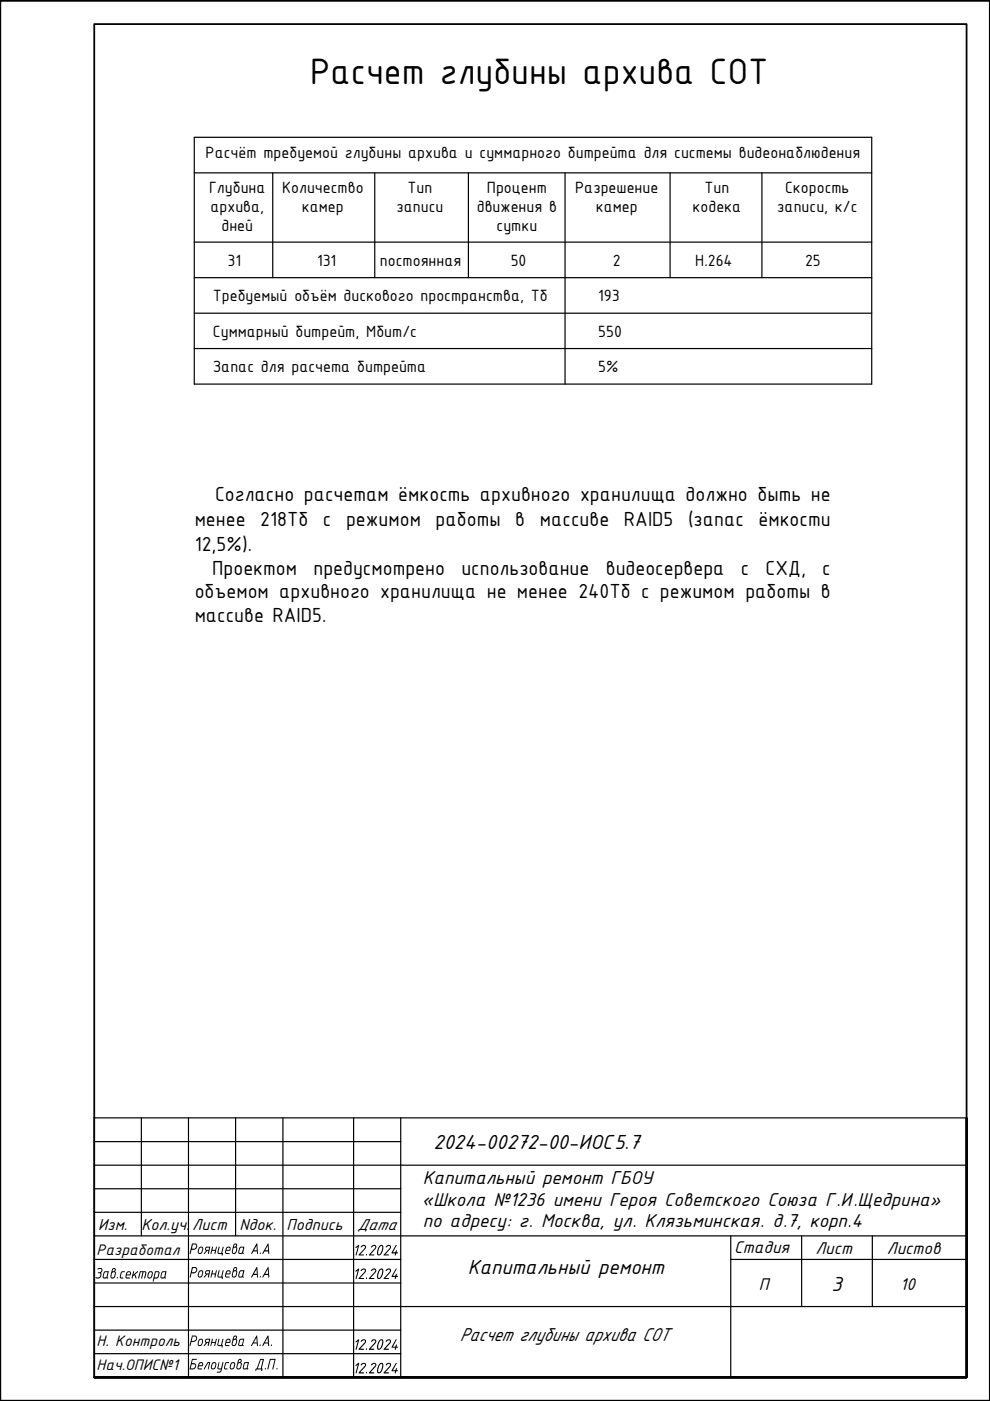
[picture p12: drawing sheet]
<svg xmlns="http://www.w3.org/2000/svg" width="210mm" height="297mm" viewBox="0 0 210 297" stroke-linecap="round" stroke-linejoin="round" font-family="sans-serif">
<defs><g id="words">
<text font-size="8.4" x="65.7" y="17.8">Расчет глубины архива СОТ</text>
<g font-size="4.7">
<text x="45.6" y="106.2">Согласно расчетам ёмкость архивного хранилища должно быть не</text>
<text x="41.3" y="111.5">менее 218Тб с режимом работы в массиве RAID5 (запас ёмкости</text>
<text x="41.3" y="116.9">12,5%).</text>
<text x="45" y="121.9">Проектом</text>
<text x="66.5" y="121.9">предусмотрено</text>
<text x="97.8" y="121.9">использование</text>
<text x="128.4" y="121.9">видеосервера</text>
<text x="157.1" y="121.9">с</text>
<text x="162.3" y="121.9">СХД,</text>
<text x="174.3" y="121.9">с</text>
<text x="41.3" y="126.9">объемом архивного хранилища не менее 240Тб с режимом работы в</text>
<text x="41.3" y="131.9">массиве RAID5.</text>
<text x="91.9" y="243.6">2024-00272-00-ИОС5.7</text>
<text x="99.2" y="270.1">Капитальный ремонт</text>
<text x="176.3" y="273.8">3</text>
</g>
<g font-size="4.3">
<text x="89.6" y="251.1">Капитальный ремонт ГБОУ</text>
<text x="89.4" y="255.7">«Школа №1236 имени Героя Советского Союза Г.И.Щедрина»</text>
<text x="89.6" y="260.3">по адресу: г. Москва, ул. Клязьминская. д.7, корп.4</text>
<text x="97.5" y="284.4">Расчет глубины архива СОТ</text>
</g>
<g font-size="3.9">
<text x="155.7" y="265.6">Стадия</text>
<text x="172.9" y="265.8">Лист</text>
<text x="188" y="265.9">Листов</text>
<text x="160.9" y="273.5">П</text>
<text x="190.9" y="273.5">10</text>
</g>
<g font-size="3.7">
<text x="43.6" y="33.5">Расчёт требуемой глубины архива и суммарного битрейта для системы видеонаблюдения</text>
<text x="44.3" y="41">Глубина</text>
<text x="59.8" y="41">Количество</text>
<text x="86.4" y="41">Тип</text>
<text x="103.3" y="41">Процент</text>
<text x="122" y="41">Разрешение</text>
<text x="149.4" y="41">Тип</text>
<text x="166.5" y="41">Скорость</text>
<text x="44.6" y="45">архива,</text>
<text x="64" y="45">камер</text>
<text x="84.1" y="45">записи</text>
<text x="101.1" y="45">движения в</text>
<text x="126.3" y="45">камер</text>
<text x="146.9" y="45">кодека</text>
<text x="164.8" y="45">записи, к/с</text>
<text x="46.9" y="49">дней</text>
<text x="105.3" y="49">сутки</text>
<text x="48.2" y="56.3">31</text>
<text x="67.2" y="56.3">131</text>
<text x="80.6" y="56.3">постоянная</text>
<text x="108.3" y="56.3">50</text>
<text x="130" y="56.3">2</text>
<text x="147.4" y="56.3">Н.264</text>
<text x="170.7" y="56.3">25</text>
<text x="45.1" y="63.8">Требуемый объём дискового пространства, Тб</text>
<text x="126.8" y="63.8">193</text>
<text x="45.1" y="71.4">Суммарный битрейт, Мбит/с</text>
<text x="126.8" y="71.4">550</text>
<text x="45.1" y="78.9">Запас для расчета битрейта</text>
<text x="126.8" y="78.9">5%</text>
</g>
<g font-size="3.6">
<text x="20.8" y="260.7">Изм.</text>
<text x="30" y="260.7">Кол.уч.</text>
<text x="40.8" y="260.7">Лист</text>
<text x="50.8" y="260.7">Nдок.</text>
<text x="60.7" y="260.7">Подпись</text>
<text x="75.8" y="260.7">Дата</text>
</g>
<g font-size="3.5">
<text x="20.5" y="266.1">Разработал</text>
<text x="40" y="265.9">Роянцева А</text>
<text x="54.8" y="265.9">.А</text>
<text x="19.9" y="271.1">Зав .сектора</text>
<text x="40" y="270.9">Роянцева А</text>
<text x="54.8" y="270.9">.А</text>
<text x="20.5" y="285.5">Н. Контроль</text>
<text x="40" y="285.4">Роянцева А</text>
<text x="54.8" y="285.4">.А.</text>
<text x="20.5" y="290.5">Нач.ОПИС№1</text>
<text x="40" y="290.4">Белоусова Д</text>
<text x="55.9" y="290.4">.П.</text>
</g>
</g></defs>
<!-- layer: 0 -->
<path d="M0 .1h209.9v296.9h-209.9z" fill="none" stroke="#000" stroke-width=".51"/>
<!-- layer: Ramka -->
<path d="M20 5.1h184.9v286.9h-184.9z" fill="none" stroke="#000" stroke-width=".38"/>
<!-- layer: Shtamp -->
<path d="M204.9 237.1v54.9h-184.9" fill="none" stroke="#000" stroke-width=".38"/>
<!-- layer: 0 -->
<path d="M204.9 237v55h-184.9h184.9v-54.9" fill="none" stroke="#000" stroke-width=".38"/>
<g fill="none" stroke="#000" stroke-width=".25">
<path d="M41.2 29.1h143.6v52.3h-143.6zM41.2 36.6h143.6M57.8 36.6v22.3M79.5 36.6v22.3M99.3 36.6v22.3M119.8 36.6v44.8M142.1 36.6v22.3M161.5 36.6v22.3M41.2 51.3h143.6M41.2 58.9h143.6M41.2 66.4h143.6M41.2 73.9h143.6"/>
<path d="M30 237v25M40 237v55M50 237v25M60 237v55M75 237v55M85 237v55M204.9 237h-184.9v55h184.9M20 247h184.9M20 242h65M20 252h65M20 257h65M20 262h184.9"/>
<path d="M20 277h184.9M20 272h65M20 267h65M154.9 267h50M154.9 262v30M170 262v15M185 262v15M20 282h65M20 287h65"/>
</g>
<g fill="#000">
<path d="M75.4 264.4l.8-.4-.6 2.2-.2-.1 .5-1.7-.4 .2zM75.4 269.4l.8-.4-.6 2.2-.2-.2 .5-1.6-.4 .2zM76.6 264.2l.6-.3a.5 .5 0 0 1 .4 .4 .5 .5 0 0 1-.2 .5l-1 1.2h.7v.2h-1.1v-.2l1.3-1.3a.33 .33 0 0 0-.1-.6 .33 .33 0 0 0-.5 .3l-.2 .1zM76.6 269.2l.7-.3 .3 .3-.1 .5-1.1 1.3h.7l.1 .1-1.2 .1v-.2l1.3-1.3a.33 .33 0 0 0-.1-.6 .33 .33 0 0 0-.5 .3h-.2zM77.6 265.9l.1-.1a.16 .16 0 0 1 .1 .3 .16 .16 0 0 1-.2 0zM77.6 270.9l.1-.1a.16 .16 0 0 1 .1 .3 .16 .16 0 0 1-.2 0zM78.7 264.3l.3-.3 .5-.1 .3 .2v.4l-1.2 1.5h.7v.2h-1.1v-.1l1.2-1.4a.31 .31 0 0 0 0-.5 .31 .31 0 0 0-.4 .2l-.3 .1zM78.7 269.3l.4-.3 .4-.1 .3 .2v.4l-1.2 1.5h.7v.2h-1.1v-.2l1.2-1.3a.31 .31 0 0 0 0-.5 .31 .31 0 0 0-.4 .2l-.3 .1zM82 264.1l.6-.2 .3 .3v.4l-1.2 1.4h.7l.1 .1-1.2 .1v-.2l1.2-1.3a.33 .33 0 0 0 0-.5 .33 .33 0 0 0-.5 .2l-.2 .1zM81.8 269.3l.4-.3 .4-.1 .3 .5-.1 .3-1.1 1.3h.7l.1 .1-1.2 .1v-.2l1.2-1.3a.34 .34 0 0 0-.1-.5 .34 .34 0 0 0-.4 .3h-.2zM83.9 264l.2-.1v.2l-.8 1.4h.5l.1-.4h.2v.4h.3v.2l-.4 .1-.1 .3-.2 .1 .1-.4h-.7l-.1-.2zM83.9 269h.2v.1l-.8 1.4h.5l.1-.4h.2v.4h.3v.2h-.4l-.1 .4-.2 .1 .1-.5h-.7l-.1-.1z"/>
<path d="M75.4 284.5l.6-.6 .2 .1-.7 2.2-.1-.2 .5-1.7-.4 .3zM75.4 289.5l.6-.5h.2l-.6 2.2-.2-.2 .5-1.7-.4 .3zM76.5 284.3l.4-.3h.5l.2 .2v.4l-1.2 1.3h.7l.1 .2-1.1 .1-.1-.2 1.3-1.4a.31 .31 0 0 0-.1-.5 .31 .31 0 0 0-.4 .3l-.3 .1zM76.5 289.3l.4-.3h.4l.3 .2v.3l-1.2 1.4h.6l.2 .3h-1.1l-.1-.2 1.3-1.4a.31 .31 0 0 0-.1-.5 .31 .31 0 0 0-.4 .3l-.3 .1zM77.6 285.9h.2l-.1 .3-.1-.1zM77.6 290.9h.2l-.1 .3-.1-.1zM78.7 284.2l.4-.2h.4l.3 .3v.2l-1.2 1.4h.7v.3h-1l-.1-.2 1.2-1.3a.32 .32 0 0 0 0-.6 .32 .32 0 0 0-.5 .3h-.2zM78.7 289.2l.4-.2h.4l.2 .1 .1 .4-1.2 1.4h.6l.1 .3h-1l-.1-.2 1.2-1.3a.32 .32 0 0 0 0-.6 .32 .32 0 0 0-.5 .3h-.2zM81.8 284.3l.7-.4 .4 .3v.2l-1.2 1.5h.7l.1 .2-1.1 .1-.1-.2 1.3-1.4a.32 .32 0 0 0-.1-.5 .32 .32 0 0 0-.5 .3l-.2 .1zM81.8 289.3l.3-.3h.5l.3 .4-1.2 1.5h.6l.2 .3h-1.2l1.2-1.5a.32 .32 0 0 0 0-.6 .32 .32 0 0 0-.5 .3l-.2 .1zM83.9 284l.2 .1-.8 1.4h.5l.1-.4h.2v.4h.3v.2h-.4l-.2 .5v-.5h-.7l-.1-.1zM83.9 289l.2 .1-.8 1.4h.5l.1-.4h.2v.4h.2l.1 .2h-.4l-.2 .5v-.5h-.7l-.1-.1z"/>
<path d="M80.7 264.2l-.4 .5-.1 .8a.31 .31 0 0 0 .2 .5 .31 .31 0 0 0 .3-.4l.3-1a.27 .27 0 0 0 0-.3 .27 .27 0 0 0-.3-.1zM80.4 264.2l.4-.3 .3 .1 .2 .7-.4 1.2-.4 .3h-.3l-.2-.2-.1-.5z"/>
<path d="M80.7 269.2l-.4 .5-.1 .8a.3 .3 0 0 0 .2 .5 .3 .3 0 0 0 .3-.4l.3-1a.3 .3 0 0 0 0-.3 .3 .3 0 0 0-.3-.1zM80.4 269.1l.2-.1a.57 .57 0 0 1 .7 .3 .57 .57 0 0 1-.1 .7l-.3 .9-.3 .2-.5 .1-.2-.5 .1-.5z"/>
<path d="M80.7 284.2l-.3 .4-.2 .9a.31 .31 0 0 0 .2 .5 .31 .31 0 0 0 .3-.4l.3-1a.3 .3 0 0 0 0-.3 .3 .3 0 0 0-.3-.1zM80.3 284.3l.5-.3a.39 .39 0 0 1 .4 0 .39 .39 0 0 1 .1 .5l-.2 1-.5 .6a.54 .54 0 0 1-.7-.2 .54 .54 0 0 1 .1-.6z"/>
<path d="M80.7 289.2l-.4 .6-.1 .7a.31 .31 0 0 0 .2 .5 .31 .31 0 0 0 .3-.4l.3-.9a.29 .29 0 0 0 .1-.4 .29 .29 0 0 0-.4-.1zM80.3 289.2l.4-.2a.58 .58 0 0 1 .6 .3 .58 .58 0 0 1-.1 .6l-.3 .9-.4 .4a.6 .6 0 0 1-.6-.4 .6 .6 0 0 1 .1-.6z"/>
</g>
<g fill="#000">
<path d="M47.8 288.9l.8-.1v.2l-.7 .1-.2 .9 .1 .1h.4v.3h-.5l-.2-.2z"/>
<path d="M31.5 269.7l.7-.2 .2 .4-.2 .9-.5 .3-.5-.3zM31.7 269.8l-.2 .7a.32 .32 0 0 0 .3 .3 .32 .32 0 0 0 .3-.3l.1-.4a.28 .28 0 0 0-.1-.4 .28 .28 0 0 0-.4 .1z"/>
<path d="M32.9 269.5h.8l.1 .4-.2 1-.3 .2h-.6l-.3 .7zM33 269.7l-.2 1.1h.5l.3-1z"/>
<path d="M34.5 269.7l-.1 .2-.2 .9 .6-.1 .3-1zM34.3 269.6l1-.1-.2 1.3a.18 .18 0 0 1 .1 .2 .18 .18 0 0 1-.2 .1 .18 .18 0 0 1-.2-.1l-.6 .1-.2-.3z"/>
<path d="M48.2 269.6l-.2 .4h.7v-.1a.29 .29 0 0 0-.2-.4 .29 .29 0 0 0-.3 .1zM48 269.5l.7-.2 .2 .3-.1 .6h-.8l-.1 .2 .1 .3h.6v.2h-.7l-.2-.3z"/>
<path d="M48.2 264.6l-.2 .4h.7v-.1a.29 .29 0 0 0-.1-.4 .29 .29 0 0 0-.4 .1zM48 264.5l.5-.2a.41 .41 0 0 1 .4 .6l-.1 .3h-.8v.4l.6 .1 .1 .1-.8 .1-.2-.5z"/>
<path d="M49.7 268.9l-.1 .5 .1-.1a.24 .24 0 0 0 .4-.2 .24 .24 0 0 0-.4-.2zM49.6 268.8l.1-.1a.39 .39 0 0 1 .6 .1 .39 .39 0 0 1-.2 .6l.2 .3-.2 .9-.4 .3-.4-.1-.2-.5zM49.6 269.6l-.2 .7a.32 .32 0 0 0 .3 .4 .32 .32 0 0 0 .3-.4l.1-.4a.28 .28 0 0 0-.2-.4 .28 .28 0 0 0-.3 .1z"/>
<path d="M49.7 263.9l-.1 .5a.32 .32 0 0 0 .4-.2 .32 .32 0 0 0 0-.4zM49.6 263.8l.1-.1a.39 .39 0 0 1 .6 .1 .39 .39 0 0 1-.2 .6l.2 .4-.2 .8-.4 .3-.4-.1-.2-.5zM49.6 264.6l-.2 .7a.32 .32 0 0 0 .3 .4 .32 .32 0 0 0 .3-.4l.1-.4a.29 .29 0 0 0-.2-.4 .29 .29 0 0 0-.3 .1z"/>
<path d="M51.1 269.5l-.4 .9 .1 .3 .6-.2 .2-1zM50.8 269.5l.2-.2 .8 .1-.2 1.2a.16 .16 0 0 1 0 .3 .16 .16 0 0 1-.2-.2l-.6 .2-.3-.2z"/>
<path d="M51.1 264.5l-.4 .9 .2 .3 .4-.2 .3-1zM50.8 264.5l.2-.2h.8l-.2 1.3a.16 .16 0 0 1 0 .3 .16 .16 0 0 1-.2-.1l-.6 .1-.3-.2z"/>
<path d="M54.4 269.1l-.6 1h.6zM54.4 268.6l.2 .1 .1 2.1h-.2v-.5h-.8l-.4 .6v-.2z"/>
<path d="M54.4 264.1l-.6 1h.6zM54.4 263.6l.2 .1 .1 2.1-.2 .1v-.6h-.8l-.4 .6v-.2z"/>
<path d="M48.2 284.1l-.2 .4h.6l.1-.1a.3 .3 0 0 0-.2-.3 .3 .3 0 0 0-.3 0zM48 284l.3-.1a.45 .45 0 0 1 .4 0 .45 .45 0 0 1 .2 .5l-.1 .3h-.8l-.1 .3 .1 .2h.6v.2h-.7l-.2-.4z"/>
<path d="M49 289l.6-.2 .3 .2-.2 .9-.4 .5h-.4l-.2-.4zM49.2 289l-.3 .8a.3 .3 0 0 0 .3 .4 .3 .3 0 0 0 .3-.4l.2-.5a.27 .27 0 0 0-.1-.3 .27 .27 0 0 0-.4 0z"/>
<path d="M49.7 283.4l-.1 .5 .3-.1 .2-.3-.1-.1zM49.5 283.3l.2-.1a.39 .39 0 0 1 .6 .1 .39 .39 0 0 1-.2 .6l.2 .2-.1 .8-.3 .5h-.4a.45 .45 0 0 1-.4-.6zM49.5 284.2l-.2 .6a.32 .32 0 0 0 .3 .4 .32 .32 0 0 0 .4-.4l.1-.4a.3 .3 0 0 0-.2-.3 .3 .3 0 0 0-.4 .1z"/>
<path d="M50.8 288.4l-.3 .5 .2-.1a.24 .24 0 0 0 .3-.2 .24 .24 0 0 0-.2-.3zM50.5 288.2l.2-.1a.39 .39 0 0 1 .5 .2 .39 .39 0 0 1-.1 .5l.2 .2-.2 .9-.2 .4-.6 .1-.2-.5zM50.6 289l-.3 .8a.32 .32 0 0 0 .4 .3 .32 .32 0 0 0 .3-.3l.1-.5a.26 .26 0 0 0-.1-.3 .26 .26 0 0 0-.4 0z"/>
<path d="M51 284.1l-.2 1.1 .5-.1 .3-1.1zM50.8 284l.2-.2h.8l-.3 1.3a.16 .16 0 0 1 .2 .2 .16 .16 0 0 1-.2 .1 .16 .16 0 0 1-.1-.1l-.7 .1-.2-.2z"/>
<path d="M52 289l-.3 .9 .1 .2 .5-.1 .2-1zM51.8 288.9l1-.1-.3 1.3a.17 .17 0 0 1 .1 .2 .17 .17 0 0 1-.2 .1 .17 .17 0 0 1-.1-.2l-.1 .2-.7-.2z"/>
<path d="M55.2 288.1l.8 .1-.5 1.9h.2l-.1 .5-.2 .1v-.3h-1l-.1 .3h-.1v-.4l.2-.2zM55.3 288.3l-.6 1.8h.6l.4-1.8z"/>
<path d="M54.4 283.6l-.6 1h.6zM54.4 283.2h.1l.2 2.1-.2 .1-.1-.6h-.7l-.3 .6h-.1z"/>
</g>
<use href="#words"/>
</svg>
